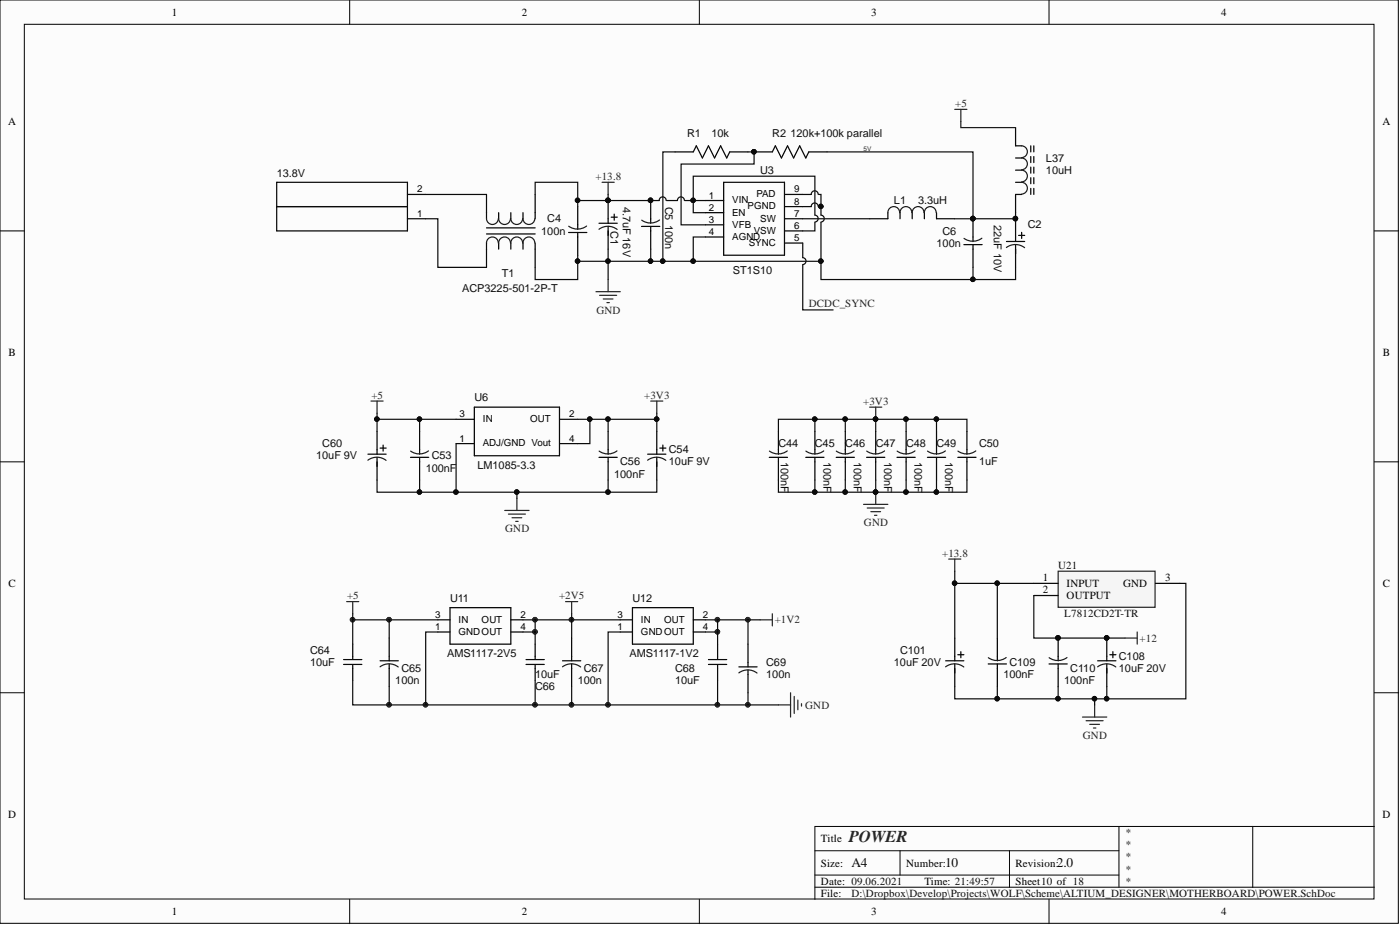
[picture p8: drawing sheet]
<svg xmlns="http://www.w3.org/2000/svg" width="292mm" height="193mm" viewBox="0 0 292 193" stroke-linecap="round" stroke-linejoin="round" font-family="sans-serif">
<defs><g id="words">
<text font-size="3.5" fill="#262626" x="177.1" y="175.7">POWER</text>
<g font-size="2.8" fill="#0e0e0e">
<text x="177.6" y="180.9">A4</text>
<text x="197.2" y="180.9">10</text>
<text x="220.5" y="180.9">2.0</text>
</g>
<g font-size="2.3">
<text x="35.9" y="3.3">1</text>
<text x="108.9" y="3.3">2</text>
<text x="181.8" y="3.3">3</text>
<text x="254.8" y="3.3">4</text>
<text x="1.7" y="26.1">A</text>
<text x="288.4" y="26.1">A</text>
<text x="1.8" y="74.3">B</text>
<text x="288.5" y="74.3">B</text>
<text x="1.8" y="122.5">C</text>
<text x="217.6" y="121.2">1</text>
<text x="217.6" y="123.7">2</text>
<text x="222.6" y="122.5">INPUT</text>
<text x="222.6" y="125">OUTPUT</text>
<text x="234.3" y="122.5">GND</text>
<text x="243.1" y="121.2">3</text>
<text x="288.5" y="122.5">C</text>
<text x="1.7" y="170.6">D</text>
<text x="288.4" y="170.6">D</text>
<text x="171.3" y="175.7">Title</text>
<text x="171.3" y="180.8">Size:</text>
<text x="171.3" y="184.6">Date: 09.06.2021</text>
<text x="189.1" y="180.8">Number:</text>
<text x="192.9" y="184.6">Time: 21:49:57</text>
<text x="211.9" y="180.8">Revision:</text>
<text x="211.9" y="184.6">Sheet10 of 18</text>
<text x="35.9" y="190.9">1</text>
<text x="108.9" y="190.9">2</text>
<text x="171.3" y="187.1">File:</text>
<text x="181.8" y="190.9">3</text>
<text x="254.8" y="190.9">4</text>
</g>
<g font-size="2.3" fill="#262626">
<text x="199.3" y="22.3">+5</text>
<text x="124.3" y="37.5">+13.8</text>
<text x="124.4" y="65.4">GND</text>
<text x="168.8" y="64.1">DCDC_SYNC</text>
<text x="77.5" y="83.2">+5</text>
<text x="134.4" y="83.2">+3V3</text>
<text x="180.1" y="84.4">+3V3</text>
<text x="105.4" y="111.1">GND</text>
<text x="180.3" y="109.8">GND</text>
<text x="196.6" y="116.1">+13.8</text>
<text x="72.4" y="125">+5</text>
<text x="116.6" y="125">+2V5</text>
<text x="161.6" y="130.1">+1V2</text>
<text x="237.8" y="133.9">+12</text>
<text x="168" y="147.8">GND</text>
<text x="225.9" y="154.2">GND</text>
</g>
<g font-size="2.3" fill="#0e0e0e">
<text x="143.4" y="28.6">R1</text>
<text x="148.5" y="28.6">10k</text>
<text x="161.1" y="28.6">R2</text>
<text x="164.9" y="28.6">120k+100k parallel</text>
<text x="218.2" y="33.7">L37</text>
<text x="57.8" y="36.8">13.8V</text>
<text x="158.6" y="36.3">U3</text>
<text x="218.2" y="36.3">10uH</text>
<text x="114.2" y="46.4">C4</text>
<text x="129.9" y="43.1" transform="rotate(90 129.9 43.1)">4.7uF 16V</text>
<text x="138.8" y="43.1" transform="rotate(90 138.8 43.1)">C5</text>
<text x="138.8" y="46.9" transform="rotate(90 138.8 46.9)">100n</text>
<text x="186.5" y="42.6">L1</text>
<text x="191.6" y="42.6">3.3uH</text>
<text x="207.3" y="46.9" transform="rotate(90 207.3 46.9)">22uF 10V</text>
<text x="214.4" y="47.7">C2</text>
<text x="112.9" y="48.9">100n</text>
<text x="127.4" y="48.2" transform="rotate(90 127.4 48.2)">C1</text>
<text x="195.4" y="51.5">100n</text>
<text x="196.7" y="48.9">C6</text>
<text x="104.7" y="57.8">T1</text>
<text x="152.9" y="57.2">ST1S10</text>
<text x="96.4" y="61">ACP3225-501-2P-T</text>
<text x="99" y="83.8">U6</text>
<text x="66" y="95.8">10uF 9V</text>
<text x="67.2" y="93.3">C60</text>
<text x="90.1" y="95.8">C53</text>
<text x="139.6" y="94.6">C54</text>
<text x="162.4" y="93.3">C44</text>
<text x="170" y="93.3">C45</text>
<text x="176.4" y="93.3">C46</text>
<text x="182.7" y="93.3">C47</text>
<text x="189.1" y="93.3">C48</text>
<text x="195.4" y="93.3">C49</text>
<text x="204.3" y="93.3">C50</text>
<text x="88.8" y="98.4">100nF</text>
<text x="99.6" y="97.8">LM1085-3.3</text>
<text x="128.2" y="99.6">100nF</text>
<text x="129.4" y="97.1">C56</text>
<text x="139.6" y="97.1">10uF 9V</text>
<text x="162.9" y="96.3" transform="rotate(90 162.9 96.3)">100nF</text>
<text x="171.8" y="96.3" transform="rotate(90 171.8 96.3)">100nF</text>
<text x="178.1" y="96.3" transform="rotate(90 178.1 96.3)">100nF</text>
<text x="184.5" y="96.3" transform="rotate(90 184.5 96.3)">100nF</text>
<text x="190.8" y="96.3" transform="rotate(90 190.8 96.3)">100nF</text>
<text x="197.2" y="96.3" transform="rotate(90 197.2 96.3)">100nF</text>
<text x="204.3" y="97.1">1uF</text>
<text x="220.8" y="118.7">U21</text>
<text x="93.9" y="125.6">U11</text>
<text x="132" y="125.6">U12</text>
<text x="222" y="128.8">L7812CD2T-TR</text>
<text x="64.7" y="136.4">C64</text>
<text x="93.3" y="137.1">AMS1117-2V5</text>
<text x="131.4" y="137.1">AMS1117-1V2</text>
<text x="187.8" y="136.4">C101</text>
<text x="233.5" y="137.7">C108</text>
<text x="64.7" y="138.9">10uF</text>
<text x="82.5" y="142.7">100n</text>
<text x="83.7" y="140.2">C65</text>
<text x="111.7" y="141.5">10uF</text>
<text x="120.5" y="142.7">100n</text>
<text x="121.8" y="140.2">C67</text>
<text x="140.8" y="142.7">10uF</text>
<text x="140.8" y="140.2">C68</text>
<text x="159.9" y="141.5">100n</text>
<text x="159.9" y="138.9">C69</text>
<text x="186.5" y="138.9">10uF 20V</text>
<text x="209.4" y="141.5">100nF</text>
<text x="210.6" y="138.9">C109</text>
<text x="222" y="142.7">100nF</text>
<text x="223.3" y="140.2">C110</text>
<text x="233.5" y="140.2">10uF 20V</text>
<text x="111.7" y="144">C66</text>
<text x="234.7" y="174.4">*</text>
<text x="234.7" y="177">*</text>
<text x="234.7" y="179.5">*</text>
<text x="234.7" y="182">*</text>
<text x="234.7" y="184.6">*</text>
<text x="177.6" y="187.1">D:\Dropbox\Develop\Projects\WOLF\Scheme\ALTIUM_DESIGNER\MOTHERBOARD\POWER.SchDoc</text>
</g>
<g font-size="2">
<text x="87" y="40.1">2</text>
<text x="147.9" y="41.4">1</text>
<text x="157.8" y="41.2">PAD</text>
<text x="165.7" y="40.1">9</text>
<text x="87" y="45.2">1</text>
<text x="147.9" y="46.5">3</text>
<text x="147.9" y="43.9">2</text>
<text x="152.8" y="47.5">VFB</text>
<text x="152.8" y="45">EN</text>
<text x="152.8" y="42.4">VIN</text>
<text x="156" y="43.7">PGND</text>
<text x="158.6" y="46.2">SW</text>
<text x="165.7" y="42.7">8</text>
<text x="165.7" y="45.2">7</text>
<text x="165.7" y="47.7">6</text>
<text x="147.9" y="49">4</text>
<text x="152.8" y="50">AGND</text>
<text x="156.2" y="51.3">SYNC</text>
<text x="157.2" y="48.8">VSW</text>
<text x="165.7" y="50.3">5</text>
<text x="95.8" y="87">3</text>
<text x="100.7" y="88.1">IN</text>
<text x="110.6" y="88.1">OUT</text>
<text x="118.8" y="87">2</text>
<text x="95.8" y="92.1">1</text>
<text x="100.7" y="93.1">ADJ/GND Vout</text>
<text x="118.8" y="92.1">4</text>
<text x="90.8" y="128.9">3</text>
<text x="90.8" y="131.4">1</text>
<text x="95.7" y="129.9">IN</text>
<text x="100.5" y="129.9">OUT</text>
<text x="108.6" y="131.4">4</text>
<text x="108.6" y="128.9">2</text>
<text x="128.8" y="128.9">3</text>
<text x="128.8" y="131.4">1</text>
<text x="133.7" y="129.9">IN</text>
<text x="138.6" y="129.9">OUT</text>
<text x="146.7" y="131.4">4</text>
<text x="146.7" y="128.9">2</text>
<text x="95.7" y="132.4">GNDOUT</text>
<text x="133.7" y="132.4">GNDOUT</text>
</g>
<text font-size="1.4" fill="#262626" x="180.2" y="31.4">5V</text>
</g></defs>
<g fill="#fcfcfc" stroke="#000" stroke-width=".21">
<path d="M0 0h291.8v192.6h-291.8z"/>
<path d="M5.1 5.1h281.6v182.4h-281.6z"/>
</g>
<g fill="none" stroke="#000" stroke-width=".21">
<path d="M73 0v5.1M145.9 0v5.1M218.9 0v5.1M0 48.2h5.1M286.8 48.2h5M0 96.3h5.1M286.8 96.3h5M0 144.5h5.1M286.8 144.5h5M170 177.5h63.5M187.8 177.5v5.1M210.6 177.5v7.6"/>
<path d="M233.5 172.4v12.7M261.4 172.4h-91.4v15.2M286.8 172.4h-25.4v12.7M73 187.6v5.1M145.9 187.6v5.1M170 185.1h116.8M170 182.6h63.5M218.9 187.6v5.1"/>
</g>
<g fill="#0e0e0e" stroke="#0e0e0e" stroke-width=".21">
<circle cx="73.6" cy="129.3" r=".47"/>
<circle cx="81.2" cy="147" r=".47"/>
<circle cx="81.2" cy="129.3" r=".47"/>
<circle cx="88.8" cy="147" r=".47"/>
<circle cx="111.6" cy="147" r=".47"/>
<circle cx="111.6" cy="131.8" r=".47"/>
<circle cx="111.6" cy="129.3" r=".47"/>
<circle cx="119.2" cy="147" r=".47"/>
<circle cx="119.2" cy="129.3" r=".47"/>
<circle cx="126.8" cy="147" r=".47"/>
<circle cx="149.7" cy="147" r=".47"/>
<circle cx="149.7" cy="131.8" r=".47"/>
<circle cx="149.7" cy="129.3" r=".47"/>
<circle cx="156" cy="147" r=".47"/>
<circle cx="156" cy="129.3" r=".47"/>
<circle cx="126.8" cy="41.8" r=".47"/>
<circle cx="157.3" cy="31.7" r=".47"/>
<circle cx="135.7" cy="41.8" r=".47"/>
<circle cx="211.9" cy="45.6" r=".47"/>
<circle cx="203" cy="45.6" r=".47"/>
<circle cx="182.7" cy="87.4" r=".47"/>
<circle cx="182.7" cy="102.6" r=".47"/>
<circle cx="87.5" cy="102.6" r=".47"/>
<circle cx="87.5" cy="87.4" r=".47"/>
<circle cx="107.8" cy="102.6" r=".47"/>
<circle cx="126.8" cy="102.6" r=".47"/>
<circle cx="126.8" cy="87.4" r=".47"/>
<circle cx="95.1" cy="102.6" r=".47"/>
<circle cx="135.7" cy="54.5" r=".47"/>
<circle cx="78.6" cy="87.4" r=".47"/>
<circle cx="120.5" cy="54.5" r=".47"/>
<circle cx="120.5" cy="41.8" r=".47"/>
<circle cx="123" cy="87.4" r=".47"/>
<circle cx="137" cy="87.4" r=".47"/>
<circle cx="126.8" cy="54.5" r=".47"/>
<circle cx="144.6" cy="41.8" r=".47"/>
<circle cx="138.3" cy="54.5" r=".47"/>
<circle cx="144.6" cy="54.5" r=".47"/>
<circle cx="171.3" cy="43.1" r=".47"/>
<circle cx="171.3" cy="54.5" r=".47"/>
<circle cx="203" cy="58.3" r=".47"/>
<circle cx="170" cy="102.6" r=".47"/>
<circle cx="176.3" cy="102.6" r=".47"/>
<circle cx="170" cy="87.4" r=".47"/>
<circle cx="176.3" cy="87.4" r=".47"/>
<circle cx="189" cy="102.6" r=".47"/>
<circle cx="189" cy="87.4" r=".47"/>
<circle cx="195.4" cy="102.6" r=".47"/>
<circle cx="195.4" cy="87.4" r=".47"/>
<circle cx="230.9" cy="133.1" r=".47"/>
<circle cx="220.7" cy="133.1" r=".47"/>
<circle cx="208" cy="145.8" r=".47"/>
<circle cx="228.3" cy="145.8" r=".47"/>
</g>
<g fill="#262626" stroke="#262626" stroke-width=".21">
<circle cx="73.6" cy="129.3" r=".47"/>
<circle cx="81.2" cy="147" r=".47"/>
<circle cx="81.2" cy="129.3" r=".47"/>
<circle cx="88.8" cy="147" r=".47"/>
<circle cx="111.6" cy="147" r=".47"/>
<circle cx="111.6" cy="131.8" r=".47"/>
<circle cx="111.6" cy="129.3" r=".47"/>
<circle cx="119.2" cy="147" r=".47"/>
<circle cx="119.2" cy="129.3" r=".47"/>
<circle cx="126.8" cy="147" r=".47"/>
<circle cx="149.7" cy="147" r=".47"/>
<circle cx="149.7" cy="131.8" r=".47"/>
<circle cx="149.7" cy="129.3" r=".47"/>
<circle cx="156" cy="147" r=".47"/>
<circle cx="156" cy="129.3" r=".47"/>
</g>
<g fill="none" stroke="#000" stroke-width=".25">
<path d="M57.7 38h27.3v10.2h-27.3zM140.8 31.7h3.8l.7-1.3 1.2 2.6 1.3-2.6 1.3 2.6 1.3-2.6 1.2 2.6 .7-1.3h3.8M151 38h12.7v15.2h-12.7zM157.3 31.7h3.8l.7-1.3 1.2 2.6 1.3-2.6 1.3 2.6 1.2-2.6 1.3 2.6 .7-1.3h3.8M211.9 26.6v3.8h1.3M211.9 33h1.3M211.9 35.5h1.3M211.9 38h1.3M215.1 30.4v1.3M215.1 32.7v1.2M215.1 34.9v1.2M215.1 37.1v1.2"/>
<path d="M215.1 39.3v1.3M215.7 30.4v1.3M215.7 32.7v1.2M215.7 34.9v1.2M215.7 37.1v1.2M215.7 39.3v1.3M57.7 43.1h27.3M85 40.6h3.8M85 45.6h3.8M101.5 40.6v5M101.5 50.7v5.1M101.5 47.5h10.2"/>
<path d="M101.5 48.8h10.2M104 44.4v1.2M104 50.7v1.3M106.6 44.4v1.2M106.6 50.7v1.3M109.1 44.4v1.2M109.1 50.7v1.3M111.7 40.6v5M111.7 50.7v5.1M118.6 48.5h3.8M120.5 43.1v4.8M120.5 48.5v4.7"/>
<path d="M125 46.6h3.8M126.9 41.8v4.8M126.9 47.2v4.8M127.5 45.3h1.3M128.2 44.7v1.2M133.9 47.2h3.8M135.8 41.8v4.8M135.8 47.2v4.8M147.2 49.4h3.8M147.2 46.9h3.8M147.2 44.4h3.8M147.2 41.8h3.8"/>
<path d="M163.7 40.6h3.8M163.7 43.1h3.8M163.7 48.2h3.8M163.7 45.6h3.8M163.7 50.7h3.8M185.2 44.4v1.2h-3.8M187.8 44.4v1.2M190.3 44.4v1.2M192.9 44.4v1.2M195.4 44.4v1.2h3.8M201.1 51h3.8M203 45.6v4.8"/>
<path d="M203 51v4.8M210 50.4h3.8M211.9 45.6v4.8M211.9 51v4.8M212.5 49.1h1.3M213.2 40.6h-1.3v3.8M213.2 48.5v1.2M76.8 94.7h3.8M78.7 90v4.7M78.7 95.4v4.7M79.3 93.5h1.3M79.9 92.8v1.3"/>
<path d="M85.6 95.4h3.9M87.5 90v4.8M87.5 95.4v4.7M95.2 92.5h3.8M95.2 87.5h3.8M99 84.9h17.7v10.2h-17.7zM116.7 92.5h3.8M116.7 87.5h3.8M125 95.4h3.8M126.9 90v4.8M126.9 95.4v4.7M135.1 94.7h3.8"/>
<path d="M137 90v4.7M137 95.4v4.7M137.7 93.5h1.2M138.3 92.8v1.3M160.5 95.4h3.8M162.4 90v4.8M162.4 95.4v4.7M168.1 95.4h3.8M170 90v4.8M170 95.4v4.7M174.5 95.4h3.8M176.4 90v4.8"/>
<path d="M176.4 95.4v4.7M180.8 95.4h3.8M182.7 90v4.8M182.7 95.4v4.7M187.2 95.4h3.8M189.1 90v4.8M189.1 95.4v4.7M193.5 95.4h3.8M195.4 90v4.8M195.4 95.4v4.7M199.8 95.4h3.8M201.7 90v4.8"/>
<path d="M201.7 95.4v4.7M71.7 137.6h3.8M71.7 138.6h3.8M73.6 134.4v3M73.6 138.7v3.3M79.3 137.9h3.8M81.2 133.1v4.8M81.2 138.5v4.8M91.4 131.8h2.5M91.4 129.3h2.5M93.9 126.8h12.7v7.6h-12.7zM106.6 131.8h2.5"/>
<path d="M106.6 129.3h2.5M109.8 137.6h3.8M109.8 138.6h3.8M111.7 134.4v3M111.7 138.7v3.3M117.4 137.9h3.8M119.3 133.1v4.8M119.3 138.5v4.8M129.4 131.8h2.6M129.4 129.3h2.6M132 126.8h12.6v7.6h-12.6zM144.6 131.8h2.6"/>
<path d="M144.6 129.3h2.6M147.8 137.6h3.8M147.8 138.6h3.8M149.7 134.4v3M149.7 138.7v3.3M154.2 139.1h3.8M156.1 134.4v4.7M156.1 139.8v4.7M197.3 137.9h3.8M199.2 133.1v4.8M199.2 138.5v4.8M199.8 136.6h1.3"/>
<path d="M200.5 136v1.2M206.2 138.5h3.8M208.1 133.1v4.8M208.1 138.5v4.8M218.9 138.5h3.8M220.8 133.1v4.8M220.8 138.5v4.8M229 137.9h3.8M230.9 133.1v4.8M230.9 138.5v4.8M231.6 136.6h1.2M232.2 136v1.2"/>
</g>
<g fill="none" stroke="#1c1c1c" stroke-width=".25">
<path d="M200.5 25.4v1.2h11.4M213.2 30.4a1.23 1.23 0 0 1 1.2 1.3 1.23 1.23 0 0 1-1.2 1.2M213.2 33a1.23 1.23 0 0 1 1.2 1.2 1.23 1.23 0 0 1-1.2 1.2M213.2 35.5a1.23 1.23 0 0 1 1.2 1.2 1.23 1.23 0 0 1-1.2 1.3M213.2 38a1.23 1.23 0 0 1 1.2 1.3 1.23 1.23 0 0 1-1.2 1.2M104 50.7a1.23 1.23 0 0 0-1.3-1.3 1.23 1.23 0 0 0-1.2 1.3M104 45.6a1.23 1.23 0 0 1-1.3 1.2 1.23 1.23 0 0 1-1.2-1.2M106.5 50.7a1.23 1.23 0 0 0-1.2-1.3 1.23 1.23 0 0 0-1.3 1.3M106.5 45.6a1.23 1.23 0 0 1-1.2 1.2 1.23 1.23 0 0 1-1.3-1.2M109 50.7a1.23 1.23 0 0 0-1.2-1.3 1.23 1.23 0 0 0-1.2 1.3M109 45.6a1.23 1.23 0 0 1-1.2 1.2 1.23 1.23 0 0 1-1.2-1.2M111.6 50.7a1.23 1.23 0 0 0-1.3-1.3 1.23 1.23 0 0 0-1.2 1.3"/>
<path d="M111.6 45.6a1.23 1.23 0 0 1-1.2 1.2 1.23 1.23 0 0 1-1.3-1.2M122.4 47.2a3.1 3.1 0 0 1-3.7 0M125 47.8a3.1 3.1 0 0 1 3.8 .1M137.6 45.9a3.1 3.1 0 0 1-3.7 0M187.7 44.4a1.23 1.23 0 0 0-1.2-1.3 1.23 1.23 0 0 0-1.3 1.3M190.2 44.4a1.23 1.23 0 0 0-1.2-1.3 1.23 1.23 0 0 0-1.2 1.3M192.8 44.4a1.23 1.23 0 0 0-1.2-1.3 1.23 1.23 0 0 0-1.3 1.3M195.3 44.4a1.23 1.23 0 0 0-1.2-1.3 1.23 1.23 0 0 0-1.2 1.3M199.2 45.6h3.8M204.9 49.7a3.1 3.1 0 0 1-3.8 0M210 51.6a3.1 3.1 0 0 1 3.8 .1M76.8 96a3.1 3.1 0 0 1 3.8 0"/>
<path d="M89.4 94.1a3.1 3.1 0 0 1-3.7 0M128.7 94.1a3.1 3.1 0 0 1-3.7 0M135.1 96a3.1 3.1 0 0 1 3.8 0M164.3 94.1a3.1 3.1 0 0 1-3.8 0M171.9 94.1a3.1 3.1 0 0 1-3.8 0M178.2 94.1a3.1 3.1 0 0 1-3.7 0M184.6 94.1a3.1 3.1 0 0 1-3.8 0M190.9 94.1a3.1 3.1 0 0 1-3.7 0M197.2 94.1a3.1 3.1 0 0 1-3.7 0M203.6 94.1a3.1 3.1 0 0 1-3.7 0M79.3 139.1a3.1 3.1 0 0 1 3.8 0M117.4 139.1a3.1 3.1 0 0 1 3.8 0"/>
<path d="M197.3 139.1a3.1 3.1 0 0 1 3.8 0M209.9 137.2a3.1 3.1 0 0 1-3.7 0M222.6 137.2a3.1 3.1 0 0 1-3.7 0M229 139.1a3.1 3.1 0 0 1 3.8 0M154.2 140.4a3.1 3.1 0 0 1 3.7 0"/>
</g>
<g fill="none" stroke="#262626" stroke-width=".25">
<path d="M125.6 38h2.6M126.9 38v2.6M199.2 22.8h2.5M200.5 22.8v2.6M126.9 58.3v2.5M124.3 60.8h5.1M125.1 61.6h3.6M125.9 62.4h2M126.6 63.1h.5M77.4 83.7h2.5M78.7 83.7v2.5M135.8 83.7h2.5"/>
<path d="M137 83.7v2.5M181.4 84.9h2.6M182.7 84.9v2.6M105.3 106.5h5.1M106.1 107.2h3.5M106.8 108h2.1M107.6 108.8h.5M107.8 104v2.5M180.2 105.2h5M180.9 106h3.6M181.7 106.7h2M182.5 107.5h.5"/>
<path d="M182.7 102.7v2.5M197.9 116.6h2.6M199.2 116.6v2.6M72.3 125.5h2.6M73.6 125.5v2.5M118 125.5h2.5M119.3 125.5v2.5M158.6 129.3h2.5M161.1 128v2.6M162.4 147.1h2.5M164.9 144.5v5.1M165.7 145.3v3.5"/>
<path d="M166.5 146v2.1M167.2 146.8v.5M225.8 149.6h5.1M226.6 150.4h3.6M227.4 151.1h2M228.1 151.9h.5M228.4 147.1v2.5"/>
</g>
<g fill="none" stroke="#0e0e0e" stroke-width=".25">
<path d="M140.8 31.7h-2.5v22.8M156.1 31.7h1.2v2.5h-15.2v12.7h5.1M172.6 31.7h30.4v13.9h8.9v-1.2M88.8 45.6h2.6v10.2h10.1M88.8 40.6h12.7M111.7 40.6v-2.6h8.8v5.1M120.5 53.2v5.1h-8.8v-2.5M126.9 52v6.3M126.9 40.6v1.2M135.8 52v2.5M139 41.8a.72 .72 0 0 0-.7-.7 .72 .72 0 0 0-.8 .7h-17M142.8 41.8a.72 .72 0 0 0-.7-.7 .72 .72 0 0 0-.8 .7h-2.2"/>
<path d="M142.9 41.8h4.3M147.2 44.4h-2.6v-7.6h25.4v8.1a.72 .72 0 0 1 .7 .7 .72 .72 0 0 1-.7 .7M147.2 49.4h-2.6v5.1M167.5 50.7v3.1a.72 .72 0 0 1 .7 .7 .72 .72 0 0 1-.7 .7M167.5 55.3v9.4h6.3M167.5 45.6h13.9M170 46.4v1.8h-2.5M170.7 40.6a.72 .72 0 0 0-.7-.8 .72 .72 0 0 0-.7 .8h-1.8M170.7 43.1a.72 .72 0 0 0-.7-.8 .72 .72 0 0 0-.7 .8h-1.8M170.8 40.6h.5v2.5h-.5M171.3 54.5v3.8h40.6v-2.5M171.3 46.4v8.1h-50.8"/>
<path d="M171.3 43.1v1.8a.72 .72 0 0 1 .7 .7 .72 .72 0 0 1-.7 .7M203 55.8v2.5M78.7 86.2v3.8M78.7 87.5h16.5M87.5 87.5v2.5M95.2 92.5v10.2M120.5 87.5h16.5M123.1 87.5v5h-2.6M126.9 87.5v2.5M137 86.2v3.8M162.4 90v-2.5h14v2.5M170 87.5v2.5"/>
<path d="M176.4 87.5h25.3v2.5M182.7 87.5v2.5M189.1 87.5v2.5M195.4 87.5v2.5M78.7 100.1v2.6h58.3v-2.6M87.5 100.1v2.6M107.8 102.7v1.3M126.9 100.1v2.6M162.4 100.1v2.6h14v-2.6M170 100.1v2.6M182.7 100.1v2.6M189.1 100.1v2.6"/>
<path d="M195.4 100.1v2.6M201.7 100.1v2.6h-25.3M73.6 128v6.4M73.6 129.3h17.8M81.2 129.3v3.8M91.4 131.8h-2.6v15.3h-15.2v-5.1M109.1 129.3h20.3M109.1 131.8h2.6M111.7 129.3v5.1M119.3 128v5.1M129.4 131.8h-2.5v15.3M147.2 129.3h11.4"/>
<path d="M147.2 131.8h2.5M149.7 129.3v5.1M156.1 129.3v5.1M81.2 143.3v3.8M111.7 142v5.1M119.3 143.3v3.8h-30.5M149.7 142v5.1h-30.4M149.7 147.1h12.7M156.1 144.5v2.6M208.1 143.3v2.5M228.4 145.8v1.3"/>
</g>
<path d="M220.8 119.2h20.2v7.5h-20.2z" fill="#f5f5f5" stroke="#262626" stroke-width=".25"/>
<path d="M215.7 121.7h5.1M215.7 124.2h5.1M241.1 121.7h5.1" fill="none" stroke="#000" stroke-width=".25"/>
<path d="M199.2 119.2v13.9M199.2 121.7h8.9M215.7 121.7h-7.6v11.4M215.7 124.2v8.9h19M246.2 121.7h1.2v24.1h-48.2v-2.5M220.8 143.3v2.5M230.9 143.3v2.5" fill="none" stroke="#0e0e0e" stroke-width=".25"/>
<g fill="#0e0e0e" stroke="#0e0e0e" stroke-width=".21">
<circle cx="208" cy="121.7" r=".47"/>
<circle cx="199.2" cy="121.7" r=".47"/>
<circle cx="220.7" cy="145.8" r=".47"/>
<circle cx="220.7" cy="133.1" r=".47"/>
<circle cx="230.9" cy="133.1" r=".47"/>
<circle cx="208" cy="145.8" r=".47"/>
<circle cx="228.3" cy="145.8" r=".47"/>
<circle cx="230.9" cy="145.8" r=".47"/>
</g>
<path d="M234.7 133.1h2.6M237.3 131.8v2.6" fill="none" stroke="#262626" stroke-width=".25"/>
<use href="#words"/>
</svg>
